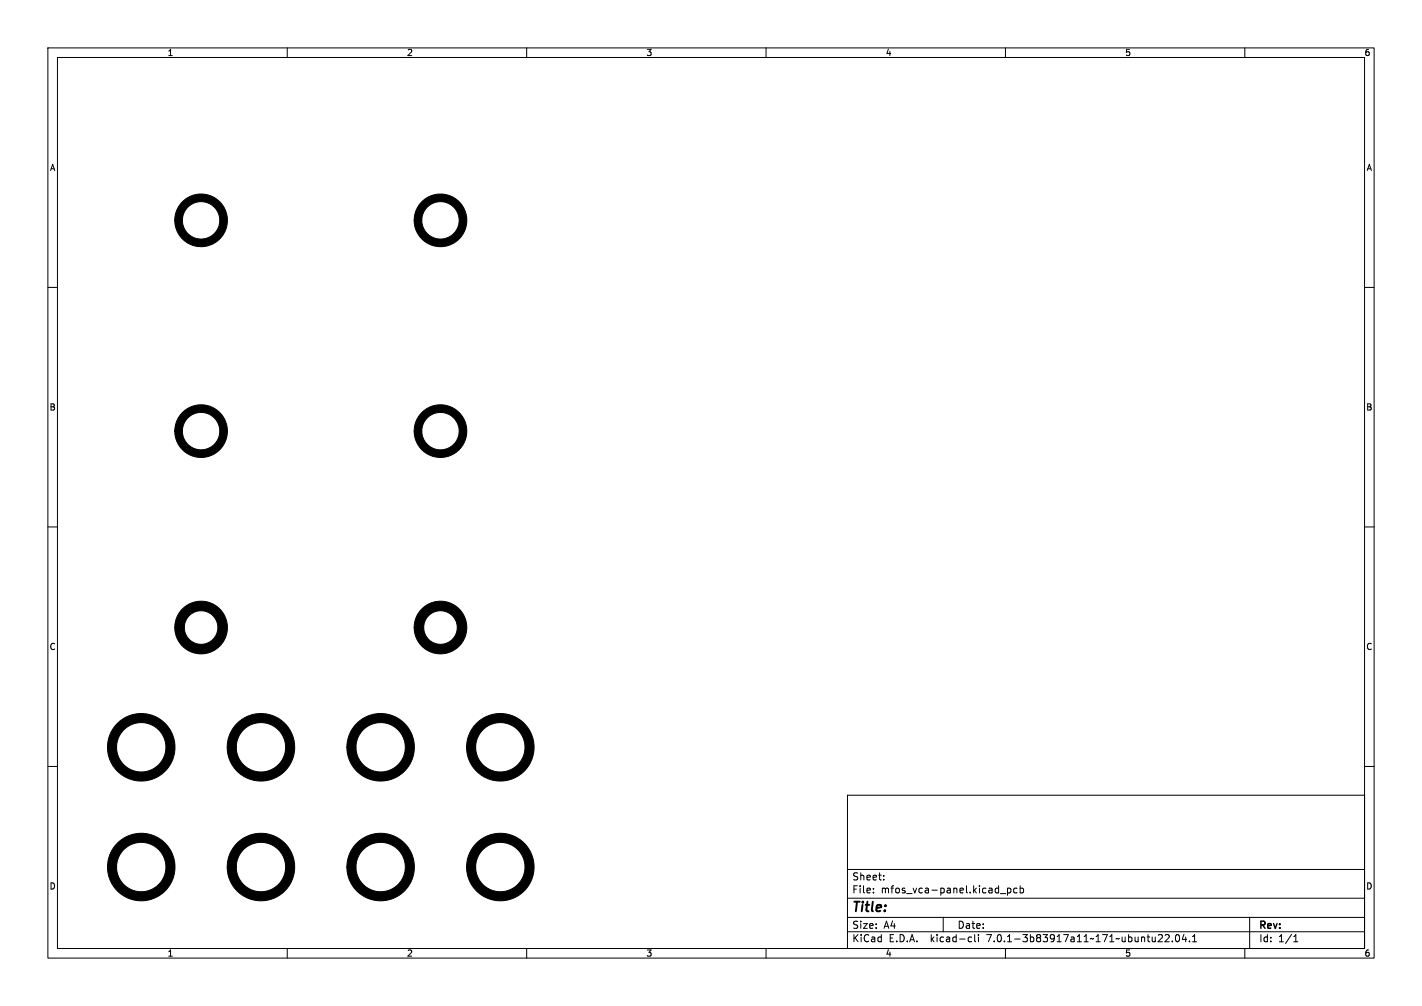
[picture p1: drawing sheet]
<svg xmlns="http://www.w3.org/2000/svg" width="297mm" height="210mm" viewBox="0 0 297 210" stroke-linecap="round" stroke-linejoin="round" font-family="sans-serif">
<defs><g id="words">
<text font-size="2.8" x="178" y="190.8">Title:</text>
<g font-size="2.1">
<text x="178" y="183.9">Sheet:</text>
<text x="178" y="186.6">File:</text>
<text x="184" y="186.6">mfos_vca-panel.kicad_pcb</text>
<text x="178" y="196.8">KiCad</text>
<text x="178" y="194">Size:</text>
<text x="184.6" y="194">A4</text>
<text x="185.6" y="196.8">E.D.A.</text>
<text x="194.4" y="196.8">kicad-cli</text>
<text x="200" y="194">Date:</text>
<text x="206.2" y="196.8">7.0.1-3b83917a11~171~ubuntu22.04.1</text>
<text x="263" y="194.2">Rev:</text>
<text x="263" y="196.8">Id:</text>
<text x="267" y="196.8">1/1</text>
</g>
<g font-size="1.8">
<text x="35" y="11.8">1</text>
<text x="85" y="11.8">2</text>
<text x="135" y="11.8">3</text>
<text x="185" y="11.8">4</text>
<text x="235" y="11.8">5</text>
<text x="285" y="11.8">6</text>
<text x="10.4" y="35.8">A</text>
<text x="285.4" y="35.8">A</text>
<text x="10.3" y="85.8">B</text>
<text x="285.3" y="85.8">B</text>
<text x="10.3" y="135.8">C</text>
<text x="285.3" y="135.8">C</text>
<text x="10.3" y="185.8">D</text>
<text x="285.3" y="185.8">D</text>
<text x="35" y="199.8">1</text>
<text x="85" y="199.8">2</text>
<text x="135" y="199.8">3</text>
<text x="185" y="199.8">4</text>
<text x="235" y="199.8">5</text>
<text x="285" y="199.8">6</text>
</g>
</g></defs>
<g fill="none" stroke="#000" stroke-width=".21">
<path d="M10 10h277v190h-277zM12 12h273v186h-273zM60 10v2M110 10v2M160 10v2M210 10v2M260 10v2M10 60h2M285 60h2M10 110h2M285 110h2M10 160h2"/>
<path d="M285 160h2M177 166h108v32h-108zM60 198v2M110 198v2M160 198v2M177 194.5h108M177 191.5h108M177 187.5h108M177 181.5h108M182.4 186.3v.1M182.4 185.5v.1M184.6 183.6v.1"/>
<path d="M184.6 182.8v.1M197 191.5v3M202.5 195.6l.4 .1M202.9 196.5l-.4 .1M203.6 195.1v1.3l.2 .2M204.4 195.1v.1M204.4 195.6v1M208.9 186.5h1.2M210 198v2M210.4 185.4v1.5M210.4 185.5l.5-.1 .2 .3-.1 .6h-.6M212.4 185.5l-.4-.1-.3 .3 .2 .6h.5"/>
<path d="M213.1 185.5l.4-.1 .3 .3-.2 .6h-.5M213.1 184.9v1.5M241.9 196.6h.9M242.7 195.2v.5M243.4 195.2l.5-.1 .3 .4-.9 1.1h.9M244.9 196.5v.1M245.7 195.2l.2-.1a.8 .8 0 0 1 .5 .8 .8 .8 0 0 1-.5 .7 1 1 0 0 1-.2-1.4zM247.3 195l-.4 1.1h1M247.6 195.6v1M248.4 196.5v.1M249.1 196.6h.8M249.1 195.5l.4-.4v1.5"/>
<path d="M260 198v2M261 191.5v6.5M270.2 196.6h.9M270.2 195.5l.4-.4v1.5"/>
</g>
<g fill="#000" stroke="#000" stroke-width=".21">
<path d="M38 42.2a5.5 5.5 0 0 1 8.7 1 5.5 5.5 0 0 1-3.2 8.1 5.5 5.5 0 0 1-7-5.3h1.6a3.9 3.9 0 0 0 5.7 3.4 3.9 3.9 0 0 0 .4-6.6 3.9 3.9 0 0 0-6.1 2.8v.4h-1.6a5.5 5.5 0 0 1 1.5-3.8zM88 42.2a5.5 5.5 0 0 1 8.7 1 5.5 5.5 0 0 1-3.2 8.1 5.5 5.5 0 0 1-7-5.3h1.6a3.9 3.9 0 0 0 5.7 3.4 3.9 3.9 0 0 0 .4-6.6 3.9 3.9 0 0 0-6.1 2.8v.4h-1.6a5.5 5.5 0 0 1 1.5-3.8zM38 86.2a5.5 5.5 0 0 1 8.7 1 5.5 5.5 0 0 1-3.2 8.1 5.5 5.5 0 0 1-7-5.3h1.6a3.9 3.9 0 0 0 5.7 3.4 3.9 3.9 0 0 0 .4-6.6 3.9 3.9 0 0 0-6.1 2.8v.4h-1.6a5.5 5.5 0 0 1 1.5-3.8zM88 86.2a5.5 5.5 0 0 1 8.7 1 5.5 5.5 0 0 1-3.2 8.1 5.5 5.5 0 0 1-7-5.3h1.6a3.9 3.9 0 0 0 5.7 3.4 3.9 3.9 0 0 0 .4-6.6 3.9 3.9 0 0 0-6.1 2.8v.4h-1.6a5.5 5.5 0 0 1 1.5-3.8zM38 127.2a5.5 5.5 0 0 1 8.7 1 5.5 5.5 0 0 1-3.2 8.1 5.5 5.5 0 0 1-7-5.3h2a3.5 3.5 0 0 0 5.1 3.1 3.5 3.5 0 0 0 .4-6 3.5 3.5 0 0 0-5.5 2.5v.4h-2a5.5 5.5 0 0 1 1.5-3.8zM88 127.2a5.5 5.5 0 0 1 8.7 1 5.5 5.5 0 0 1-3.2 8.1 5.5 5.5 0 0 1-7-5.3h2a3.5 3.5 0 0 0 5.1 3.1 3.5 3.5 0 0 0 .4-6 3.5 3.5 0 0 0-5.5 2.5v.4h-2a5.5 5.5 0 0 1 1.5-3.8zM24.3 151.2a7.1 7.1 0 0 1 11.2 1.1 7.1 7.1 0 0 1-4.1 10.5 7.1 7.1 0 0 1-9-6.8h1.9a5.2 5.2 0 0 0 7.6 4.5 5.2 5.2 0 0 0 .4-8.8 5.2 5.2 0 0 0-7.9 3.9l-.1 .4h-1.9a7.1 7.1 0 0 1 1.9-4.8zM49.3 151.2a7.1 7.1 0 0 1 11.2 1.1 7.1 7.1 0 0 1-4.1 10.5 7.1 7.1 0 0 1-9-6.8h1.9a5.2 5.2 0 0 0 7.6 4.5 5.2 5.2 0 0 0 .4-8.8 5.2 5.2 0 0 0-7.9 3.9l-.1 .4h-1.9a7.1 7.1 0 0 1 1.9-4.8zM74.7 150.8a7 7 0 0 1 11 1.8 7 7 0 0 1-4.5 10.2 7 7 0 0 1-8.8-6.8h1.9a5.2 5.2 0 0 0 7.6 4.5 5.2 5.2 0 0 0 .4-8.8 5.2 5.2 0 0 0-7.9 3.9l-.1 .4h-1.9a7.1 7.1 0 0 1 2.3-5.2zM99.3 151.2a7.1 7.1 0 0 1 11.2 1.1 7.1 7.1 0 0 1-4.1 10.5 7.1 7.1 0 0 1-9-6.8h1.9a5.2 5.2 0 0 0 7.6 4.5 5.2 5.2 0 0 0 .4-8.8 5.2 5.2 0 0 0-7.9 3.9l-.1 .4h-1.9a7.1 7.1 0 0 1 1.9-4.8zM24.7 175.8a7.1 7.1 0 0 1 11 1.8 7.1 7.1 0 0 1-4.5 10.2 7.1 7.1 0 0 1-8.8-6.8h1.9a5.2 5.2 0 0 0 7.6 4.5 5.2 5.2 0 0 0 .4-8.8 5.2 5.2 0 0 0-7.9 3.9l-.1 .4h-1.9a7 7 0 0 1 2.3-5.2zM49.3 176.2a7 7 0 0 1 11.2 1.1 7 7 0 0 1-4.1 10.5 7 7 0 0 1-9-6.8h1.9a5.2 5.2 0 0 0 7.6 4.5 5.2 5.2 0 0 0 .4-8.8 5.2 5.2 0 0 0-7.9 3.9l-.1 .4h-1.9a7.1 7.1 0 0 1 1.9-4.8z"/>
<path d="M74.7 175.8a7 7 0 0 1 11 1.8 7 7 0 0 1-4.5 10.2 7 7 0 0 1-8.8-6.8h1.9a5.2 5.2 0 0 0 7.6 4.5 5.2 5.2 0 0 0 .4-8.8 5.2 5.2 0 0 0-7.9 3.9l-.1 .4h-1.9a7.1 7.1 0 0 1 2.3-5.2zM99.7 175.8a7.1 7.1 0 0 1 11 1.8 7.1 7.1 0 0 1-4.5 10.2 7.1 7.1 0 0 1-8.8-6.8h1.9a5.2 5.2 0 0 0 7.6 4.5 5.2 5.2 0 0 0 .4-8.8 5.2 5.2 0 0 0-7.9 3.9l-.1 .4h-1.9a7 7 0 0 1 2.3-5.2z"/>
</g>
<use href="#words"/>
</svg>
